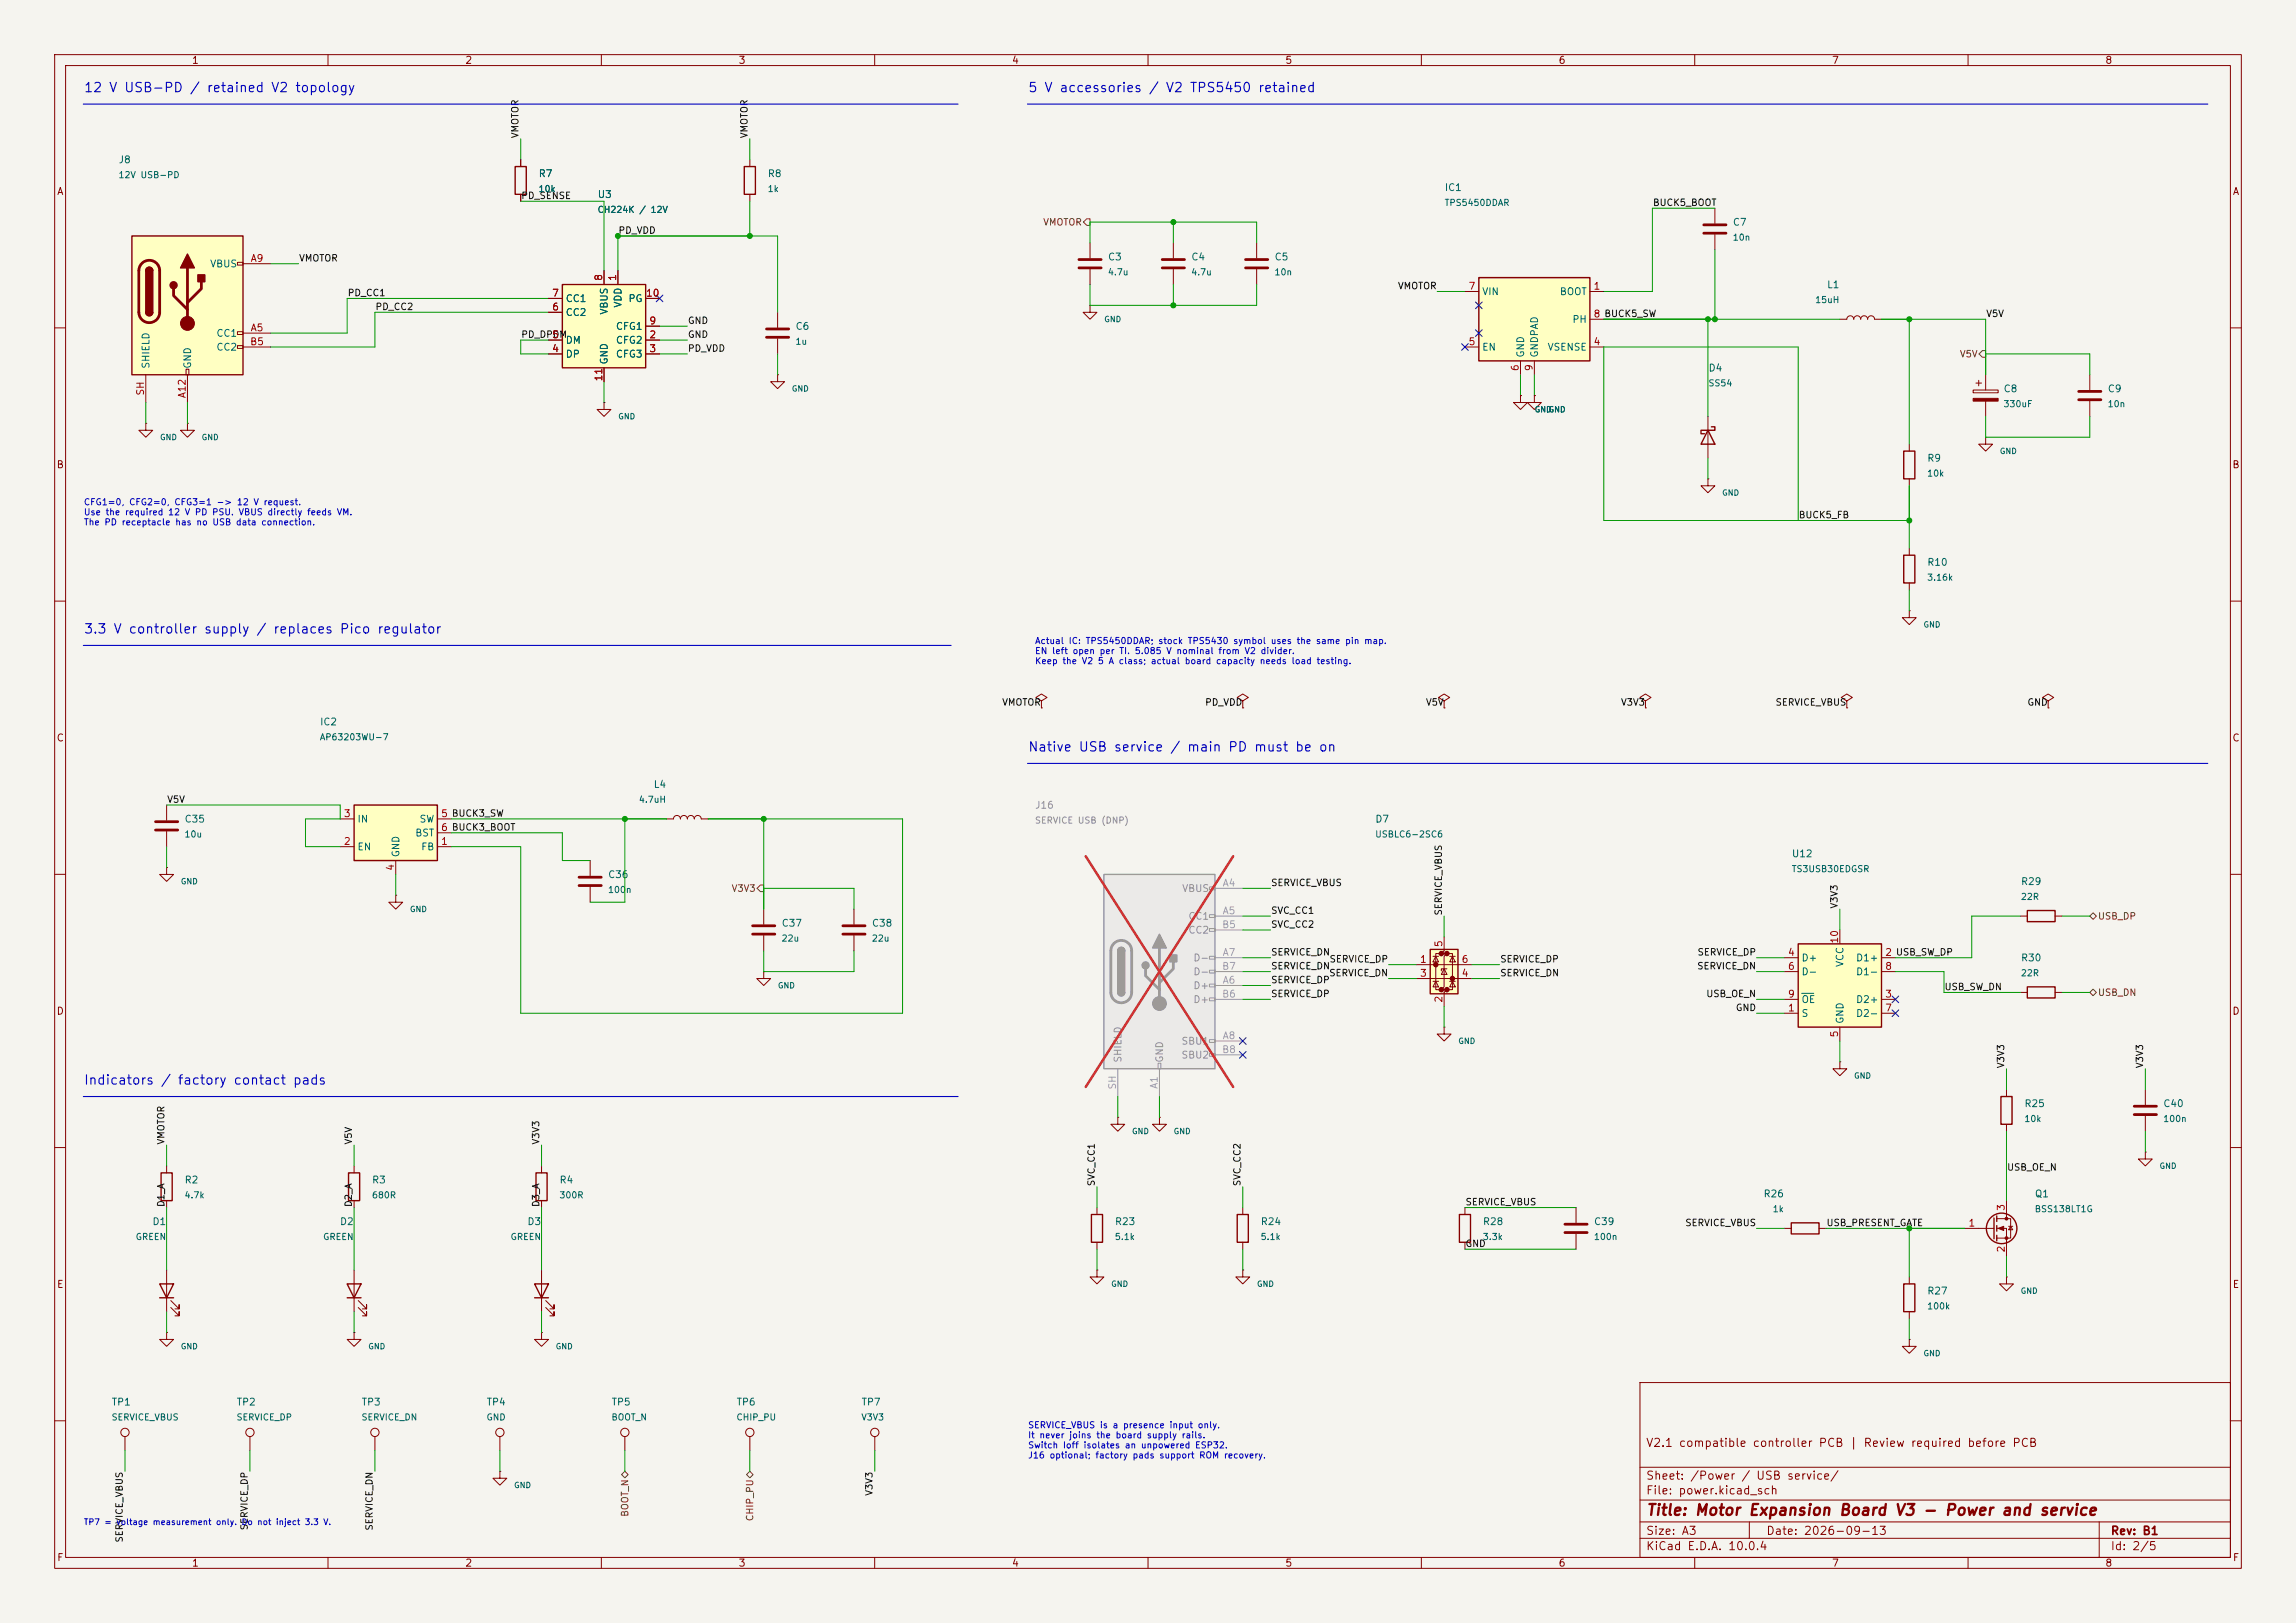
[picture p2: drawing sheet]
<svg xmlns="http://www.w3.org/2000/svg" width="420mm" height="297mm" viewBox="0 0 420 297" stroke-linecap="round" stroke-linejoin="round" font-family="sans-serif">
<defs><g id="words">
<text font-size="2" fill="#840000" x="301" y="277.8">Title: Motor Expansion Board V3 - Power and service</text>
<g font-size="1.7" fill="#0000c2">
<text x="15.2" y="17.3">12 V USB-PD / retained V2 topology</text>
<text x="188" y="17.3">5 V accessories / V2 TPS5450 retained</text>
<text x="15.2" y="116.4">3.3 V controller supply / replaces Pico regulator</text>
<text x="188" y="138">Native USB service / main PD must be on</text>
<text x="15.2" y="198.9">Indicators / factory contact pads</text>
</g>
<g font-size="1.5" fill="#840000">
<text x="301" y="265.1">V2.1 compatible controller PCB | Review required before PCB</text>
<text x="301" y="273.8">File: power.kicad_sch</text>
<text x="301" y="271.1">Sheet: /Power / USB service/</text>
<text x="301" y="281.2">Size: A3</text>
<text x="323" y="281.2">Date: 2026-09-13</text>
<text x="386" y="281.2">Rev: B1</text>
<text x="301" y="284">KiCad E.D.A. 10.0.4</text>
<text x="386" y="284">Id: 2/5</text>
</g>
<g font-size="1.3" fill="#840000">
<text x="35" y="12">1</text>
<text x="85" y="12">2</text>
<text x="135" y="12">3</text>
<text x="185" y="12">4</text>
<text x="235" y="12">5</text>
<text x="285" y="12">6</text>
<text x="335" y="12">7</text>
<text x="385" y="12">8</text>
<text x="10.3" y="36">A</text>
<text x="408.3" y="36">A</text>
<text x="10.3" y="86">B</text>
<text x="408.2" y="86">B</text>
<text x="10.3" y="136">C</text>
<text x="408.2" y="136">C</text>
<text x="10.3" y="186">D</text>
<text x="408.2" y="186">D</text>
<text x="10.3" y="236">E</text>
<text x="408.3" y="236">E</text>
<text x="10.3" y="286">F</text>
<text x="35" y="287">1</text>
<text x="85" y="287">2</text>
<text x="135" y="287">3</text>
<text x="185" y="287">4</text>
<text x="235" y="287">5</text>
<text x="285" y="287">6</text>
<text x="335" y="287">7</text>
<text x="385" y="287">8</text>
<text x="408.3" y="286">F</text>
</g>
<g font-size="1.3" fill="#006464">
<text x="21.6" y="30.2">J8</text>
<text x="98.4" y="32.7">R7</text>
<text x="140.3" y="32.7">R8</text>
<text x="264.2" y="35.3">IC1</text>
<text x="109.2" y="36.5">U3</text>
<text x="316.9" y="41.6">C7</text>
<text x="202.6" y="48">C3</text>
<text x="217.8" y="48">C4</text>
<text x="233.1" y="48">C5</text>
<text x="38.3" y="49.2">VBUS</text>
<text x="334.1" y="53">L1</text>
<text x="103.4" y="58.1">CC2</text>
<text x="103.4" y="55.6">CC1</text>
<text x="111.5" y="57.7" transform="rotate(-90 111.5 57.7)">VBUS</text>
<text x="114" y="56.4" transform="rotate(-90 114 56.4)">VDD</text>
<text x="114.9" y="55.6">PG</text>
<text x="271" y="54.3">VIN</text>
<text x="285.2" y="54.3">BOOT</text>
<text x="287.5" y="59.4">PH</text>
<text x="39.5" y="61.9">CC1</text>
<text x="39.5" y="64.5">CC2</text>
<text x="103.4" y="65.7">DP</text>
<text x="103.4" y="63.2">DM</text>
<text x="112.6" y="63.2">CFG2</text>
<text x="112.6" y="65.7">CFG3</text>
<text x="112.6" y="60.7">CFG1</text>
<text x="145.4" y="60.7">C6</text>
<text x="271" y="64.5">EN</text>
<text x="279.1" y="65.5" transform="rotate(-90 279.1 65.5)">GND</text>
<text x="281.6" y="65.5" transform="rotate(-90 281.6 65.5)">GNDPAD</text>
<text x="283" y="64.5">VSENSE</text>
<text x="27.6" y="67.6" transform="rotate(-90 27.6 67.6)">SHIELD</text>
<text x="35.3" y="67.6" transform="rotate(-90 35.3 67.6)">GND</text>
<text x="111.5" y="66.8" transform="rotate(-90 111.5 66.8)">GND</text>
<text x="312.4" y="68.3">D4</text>
<text x="366.4" y="72.1">C8</text>
<text x="385.5" y="72.1">C9</text>
<text x="352.4" y="84.8">R9</text>
<text x="352.4" y="103.8">R10</text>
<text x="58.4" y="133.1">IC2</text>
<text x="119.5" y="144.5">L4</text>
<text x="33.7" y="150.8">C35</text>
<text x="65.3" y="155.9">EN</text>
<text x="65.3" y="150.8">IN</text>
<text x="75.9" y="153.4">BST</text>
<text x="76.6" y="150.8">SW</text>
<text x="76.9" y="155.9">FB</text>
<text x="251.5" y="150.8">D7</text>
<text x="73.4" y="157" transform="rotate(-90 73.4 157)">GND</text>
<text x="111.1" y="161">C36</text>
<text x="327.7" y="157.2">U12</text>
<text x="369.6" y="162.3">R29</text>
<text x="142.9" y="169.9">C37</text>
<text x="159.4" y="169.9">C38</text>
<text x="329.4" y="176.2">D+</text>
<text x="329.4" y="178.8">D-</text>
<text x="337.5" y="177.1" transform="rotate(-90 337.5 177.1)">VCC</text>
<text x="339.4" y="176.2">D1+</text>
<text x="339.4" y="178.8">D1-</text>
<text x="369.6" y="176.2">R30</text>
<text x="329.4" y="183.9">OE</text>
<text x="339.4" y="183.9">D2+</text>
<text x="329.4" y="186.4">S</text>
<text x="337.5" y="187.5" transform="rotate(-90 337.5 187.5)">GND</text>
<text x="339.4" y="186.4">D2-</text>
<text x="370.2" y="202.9">R25</text>
<text x="395.6" y="202.9">C40</text>
<text x="33.7" y="216.9">R2</text>
<text x="68" y="216.9">R3</text>
<text x="102.2" y="216.9">R4</text>
<text x="322.5" y="219.4">R26</text>
<text x="372.1" y="219.4">Q1</text>
<text x="27.8" y="224.5">D1</text>
<text x="62.1" y="224.5">D2</text>
<text x="96.4" y="224.5">D3</text>
<text x="203.8" y="224.5">R23</text>
<text x="230.5" y="224.5">R24</text>
<text x="271.2" y="224.5">R28</text>
<text x="291.5" y="224.5">C39</text>
<text x="352.4" y="237.2">R27</text>
<text x="20.3" y="257.5">TP1</text>
<text x="43.2" y="257.5">TP2</text>
<text x="66" y="257.5">TP3</text>
<text x="88.9" y="257.5">TP4</text>
<text x="111.8" y="257.5">TP5</text>
<text x="134.6" y="257.5">TP6</text>
<text x="157.5" y="257.5">TP7</text>
</g>
<g font-size="1.3" fill="#a90000">
<text x="45.7" y="48.2">A9</text>
<text x="110.5" y="51.5" transform="rotate(-90 110.5 51.5)">8</text>
<text x="113" y="51.5" transform="rotate(-90 113 51.5)">1</text>
<text x="268.5" y="53.3">7</text>
<text x="291.4" y="53.3">1</text>
<text x="100.9" y="57.1">6</text>
<text x="100.9" y="54.6">7</text>
<text x="118.1" y="54.6">10</text>
<text x="118.7" y="59.7">9</text>
<text x="291.4" y="58.4">8 BUCK5_SW</text>
<text x="45.6" y="63.5">B5</text>
<text x="45.7" y="60.9">A5</text>
<text x="100.9" y="64.7">4</text>
<text x="100.9" y="62.2">5</text>
<text x="118.7" y="62.2">2</text>
<text x="118.7" y="64.7">3</text>
<text x="268.5" y="63.5">5</text>
<text x="291.4" y="63.5">4</text>
<text x="110.5" y="69.9" transform="rotate(-90 110.5 69.9)">11</text>
<text x="278.1" y="68" transform="rotate(-90 278.1 68)">6</text>
<text x="280.6" y="68" transform="rotate(-90 280.6 68)">9</text>
<text x="26.6" y="72.5" transform="rotate(-90 26.6 72.5)">SH</text>
<text x="34.3" y="73" transform="rotate(-90 34.3 73)">A12</text>
<text x="62.8" y="149.8">3</text>
<text x="80.6" y="149.8">5 BUCK3_SW</text>
<text x="62.8" y="154.9">2</text>
<text x="80.6" y="154.9">1</text>
<text x="80.6" y="152.4">6 BUCK3_BOOT</text>
<text x="72.4" y="159.5" transform="rotate(-90 72.4 159.5)">4</text>
<text x="264.1" y="173.4" transform="rotate(-90 264.1 173.4)">5</text>
<text x="336.5" y="172.8" transform="rotate(-90 336.5 172.8)">10</text>
<text x="259.6" y="176.5">1</text>
<text x="259.6" y="179">3</text>
<text x="267.3" y="179">4</text>
<text x="267.3" y="176.5">6</text>
<text x="327" y="175.2">4</text>
<text x="327" y="177.8">6</text>
<text x="344.7" y="175.2">2 USB_SW_DP</text>
<text x="344.7" y="177.8">8</text>
<text x="264.1" y="183.6" transform="rotate(-90 264.1 183.6)">2</text>
<text x="327" y="185.4">1</text>
<text x="327" y="182.9">9</text>
<text x="344.7" y="182.9">3</text>
<text x="344.7" y="185.4">7</text>
<text x="336.5" y="189.9" transform="rotate(-90 336.5 189.9)">5</text>
<text x="367" y="221.7" transform="rotate(-90 367 221.7)">3</text>
<text x="360" y="224.8">1</text>
<text x="367" y="229.3" transform="rotate(-90 367 229.3)">2</text>
</g>
<g font-size="1.3" fill="#939391">
<text x="189.2" y="148.3">J16</text>
<text x="216.1" y="163.5">VBUS</text>
<text x="217.3" y="168.6">CC1</text>
<text x="217.3" y="171.2">CC2</text>
<text x="218.2" y="176.2">D-</text>
<text x="218.2" y="178.8">D-</text>
<text x="218.2" y="181.3">D+</text>
<text x="218.2" y="183.9">D+</text>
<text x="216" y="191.5">SBU1</text>
<text x="205.4" y="194.6" transform="rotate(-90 205.4 194.6)">SHIELD</text>
<text x="213.1" y="194.6" transform="rotate(-90 213.1 194.6)">GND</text>
<text x="216" y="194">SBU2</text>
</g>
<g font-size="1.3" fill="#a5a4a2">
<text x="223.5" y="162.5">A4</text>
<text x="223.5" y="167.6">A5</text>
<text x="223.4" y="170.2">B5</text>
<text x="223.4" y="177.8">B7</text>
<text x="223.5" y="175.2">A7</text>
<text x="223.4" y="182.9">B6</text>
<text x="223.5" y="180.3">A6</text>
<text x="223.5" y="190.5">A8</text>
<text x="223.4" y="193">B8</text>
<text x="204.4" y="199.5" transform="rotate(-90 204.4 199.5)">SH</text>
<text x="212.1" y="199.4" transform="rotate(-90 212.1 199.4)">A1</text>
</g>
<g font-size="1.2" fill="#0f0f0f">
<text x="95.1" y="25.4" transform="rotate(-90 95.1 25.4)">VMOTOR</text>
<text x="137" y="25.4" transform="rotate(-90 137 25.4)">VMOTOR</text>
<text x="95.2" y="36.7">PD_SENSE</text>
<text x="302.3" y="38">BUCK5_BOOT</text>
<text x="113" y="43.1">PD_VDD</text>
<text x="54.6" y="48.1">VMOTOR</text>
<text x="255.6" y="53.2">VMOTOR</text>
<text x="63.5" y="54.5">PD_CC1</text>
<text x="68.6" y="57">PD_CC2</text>
<text x="125.7" y="59.6">GND</text>
<text x="363.2" y="58.3">V5V</text>
<text x="95.2" y="62.1">PD_DPDM</text>
<text x="125.7" y="62.1">GND</text>
<text x="125.7" y="64.7">PD_VDD</text>
<text x="328.9" y="95.1">BUCK5_FB</text>
<text x="183.2" y="129.4">VMOTOR</text>
<text x="220.3" y="129.4">PD_VDD</text>
<text x="260.7" y="129.4">V5V</text>
<text x="296.4" y="129.4">V3V3</text>
<text x="324.7" y="129.4">SERVICE_VBUS</text>
<text x="370.8" y="129.4">GND</text>
<text x="30.5" y="147.2">V5V</text>
<text x="232.4" y="162.4">SERVICE_VBUS</text>
<text x="232.4" y="167.5">SVC_CC1</text>
<text x="264" y="167.6" transform="rotate(-90 264 167.6)">SERVICE_VBUS</text>
<text x="336.4" y="166.4" transform="rotate(-90 336.4 166.4)">V3V3</text>
<text x="232.4" y="170.1">SVC_CC2</text>
<text x="232.4" y="177.7">SERVICE_DN</text>
<text x="232.4" y="175.1">SERVICE_DN</text>
<text x="243" y="179">SERVICE_DN</text>
<text x="243.1" y="176.4">SERVICE_DP</text>
<text x="274.3" y="179">SERVICE_DN</text>
<text x="274.3" y="176.4">SERVICE_DP</text>
<text x="310.4" y="177.7">SERVICE_DN</text>
<text x="310.4" y="175.1">SERVICE_DP</text>
<text x="232.4" y="182.8">SERVICE_DP</text>
<text x="232.4" y="180.2">SERVICE_DP</text>
<text x="312" y="182.8">USB_OE_N</text>
<text x="317.4" y="185.3">GND</text>
<text x="355.6" y="181.5">USB_SW_DN</text>
<text x="366.9" y="195.6" transform="rotate(-90 366.9 195.6)">V3V3</text>
<text x="392.3" y="195.6" transform="rotate(-90 392.3 195.6)">V3V3</text>
<text x="30.4" y="209.5" transform="rotate(-90 30.4 209.5)">VMOTOR</text>
<text x="64.7" y="209.5" transform="rotate(-90 64.7 209.5)">V5V</text>
<text x="98.9" y="209.5" transform="rotate(-90 98.9 209.5)">V3V3</text>
<text x="367" y="214.5">USB_OE_N</text>
<text x="30.4" y="221" transform="rotate(-90 30.4 221)">D1_A</text>
<text x="64.7" y="221" transform="rotate(-90 64.7 221)">D2_A</text>
<text x="98.9" y="221" transform="rotate(-90 98.9 221)">D3_A</text>
<text x="200.5" y="217.2" transform="rotate(-90 200.5 217.2)">SVC_CC1</text>
<text x="227.2" y="217.2" transform="rotate(-90 227.2 217.2)">SVC_CC2</text>
<text x="268" y="220.9">SERVICE_VBUS</text>
<text x="308.2" y="224.7">SERVICE_VBUS</text>
<text x="334" y="224.7">USB_PRESENT_GATE</text>
<text x="268" y="228.5">GND</text>
<text x="159.9" y="273.8" transform="rotate(-90 159.9 273.8)">V3V3</text>
<text x="45.6" y="280.1" transform="rotate(-90 45.6 280.1)">SERVICE_DP</text>
<text x="68.5" y="280.2" transform="rotate(-90 68.5 280.2)">SERVICE_DN</text>
<text x="22.7" y="282.4" transform="rotate(-90 22.7 282.4)">SERVICE_VBUS</text>
</g>
<g font-size="1.2" fill="#725600">
<text x="190.7" y="41.6">VMOTOR</text>
<text x="358.4" y="65.7">V5V</text>
<text x="133.7" y="163.5">V3V3</text>
<text x="383.7" y="168.6">USB_DP</text>
<text x="383.7" y="182.5">USB_DN</text>
<text x="115.2" y="277.7" transform="rotate(-90 115.2 277.7)">BOOT_N</text>
<text x="138.1" y="278.5" transform="rotate(-90 138.1 278.5)">CHIP_PU</text>
</g>
<g font-size="1.1" fill="#006464">
<text x="21.6" y="32.9">12V USB-PD</text>
<text x="98.4" y="35.4">10k</text>
<text x="140.3" y="35.4">1k</text>
<text x="109.2" y="39.2">CH224K / 12V</text>
<text x="264.1" y="38">TPS5450DDAR</text>
<text x="316.9" y="44.3">10n</text>
<text x="202.6" y="50.7">4.7u</text>
<text x="217.8" y="50.7">4.7u</text>
<text x="233" y="50.7">10n</text>
<text x="331.9" y="55.7">15uH</text>
<text x="145.4" y="63.4">1u</text>
<text x="312.4" y="71">SS54</text>
<text x="366.4" y="74.8">330uF</text>
<text x="385.4" y="74.8">10n</text>
<text x="352.4" y="87.5">10k</text>
<text x="352.4" y="106.5">3.16k</text>
<text x="58.4" y="135.7">AP63203WU-7</text>
<text x="116.8" y="147.2">4.7uH</text>
<text x="33.6" y="153.5">10u</text>
<text x="251.4" y="153.5">USBLC6-2SC6</text>
<text x="327.6" y="159.9">TS3USB30EDGSR</text>
<text x="111.1" y="163.7">100n</text>
<text x="369.6" y="165">22R</text>
<text x="142.9" y="172.6">22u</text>
<text x="159.4" y="172.6">22u</text>
<text x="369.6" y="178.9">22R</text>
<text x="370.2" y="205.6">10k</text>
<text x="395.6" y="205.6">100n</text>
<text x="33.6" y="219.6">4.7k</text>
<text x="67.9" y="219.6">680R</text>
<text x="102.2" y="219.6">300R</text>
<text x="24.7" y="227.2">GREEN</text>
<text x="59" y="227.2">GREEN</text>
<text x="93.3" y="227.2">GREEN</text>
<text x="203.8" y="227.2">5.1k</text>
<text x="230.5" y="227.2">5.1k</text>
<text x="271.1" y="227.2">3.3k</text>
<text x="291.5" y="227.2">100n</text>
<text x="324.2" y="222.1">1k</text>
<text x="372.1" y="222.1">BSS138LT1G</text>
<text x="352.4" y="239.9">100k</text>
<text x="20.3" y="260.2">SERVICE_VBUS</text>
<text x="43.2" y="260.2">SERVICE_DP</text>
<text x="66" y="260.2">SERVICE_DN</text>
<text x="88.9" y="260.2">GND</text>
<text x="111.7" y="260.2">BOOT_N</text>
<text x="134.6" y="260.2">CHIP_PU</text>
<text x="157.5" y="260.2">V3V3</text>
</g>
<g font-size="1.1" fill="#0000c2">
<text x="15.2" y="92.7">CFG1=0, CFG2=0, CFG3=1 -&gt; 12 V request.</text>
<text x="15.2" y="94.6">Use the required 12 V PD PSU. VBUS directly feeds VM.</text>
<text x="15.2" y="96.4">The PD receptacle has no USB data connection.</text>
<text x="189.2" y="118.1">Actual IC: TPS5450DDAR; stock TPS5430 symbol uses the same pin map.</text>
<text x="189.2" y="120">EN left open per TI. 5.085 V nominal from V2 divider.</text>
<text x="189.2" y="121.8">Keep the V2 5 A class; actual board capacity needs load testing.</text>
<text x="188" y="261.6">SERVICE_VBUS is a presence input only.</text>
<text x="188" y="263.5">It never joins the board supply rails.</text>
<text x="188" y="265.3">Switch Ioff isolates an unpowered ESP32.</text>
<text x="188" y="267.2">J16 optional; factory pads support ROM recovery.</text>
<text x="15.2" y="279.3">TP7 = voltage measurement only. Do not inject 3.3 V.</text>
</g>
<text font-size="1.1" fill="#939391" x="189.2" y="151">SERVICE USB (DNP)</text>
<g font-size="1" fill="#006464">
<text x="201.9" y="59.2">GND</text>
<text x="144.7" y="71.9">GND</text>
<text x="113" y="77">GND</text>
<text x="280.6" y="75.7">GND</text>
<text x="283.2" y="75.7">GND</text>
<text x="29.2" y="80.8">GND</text>
<text x="36.8" y="80.8">GND</text>
<text x="365.7" y="83.3">GND</text>
<text x="314.9" y="90.9">GND</text>
<text x="351.8" y="115.1">GND</text>
<text x="33" y="162.1">GND</text>
<text x="74.9" y="167.1">GND</text>
<text x="142.2" y="181.1">GND</text>
<text x="266.7" y="191.3">GND</text>
<text x="339.1" y="197.6">GND</text>
<text x="207" y="207.8">GND</text>
<text x="214.6" y="207.8">GND</text>
<text x="394.9" y="214.1">GND</text>
<text x="203.2" y="235.7">GND</text>
<text x="229.8" y="235.7">GND</text>
<text x="369.5" y="237">GND</text>
<text x="33" y="247.2">GND</text>
<text x="67.3" y="247.2">GND</text>
<text x="101.6" y="247.2">GND</text>
<text x="351.8" y="248.4">GND</text>
<text x="93.9" y="272.6">GND</text>
</g>
</g></defs>
<path d="M0 0h420v297h-420z" fill="#f5f4ef" stroke="#f5f4ef" stroke-width=".18"/>
<g fill="none" stroke="#840000" stroke-width=".18">
<path d="M10 10h400v277h-400zM12 12h396v273h-396zM60 10v2M110 10v2M160 10v2M210 10v2M260 10v2M310 10v2M360 10v2M10 60h2M408 60h2M10 110h2"/>
<path d="M408 110h2M10 160h2M408 160h2M10 210h2M64.8 213.4v1.2M64.8 219.7v1.3M204.5 204.5v1.2h1.2l-1.2 1.3-1.3-1.3h1.3M204.5 204.5h.1M408 210h2M64.8 243.8v1.3h1.2l-1.2 1.3-1.3-1.3h1.3M64.8 243.8h.1M300 253h108v32h-108z"/>
<path d="M10 260h2M22.9 262.9v2.5M300 278.5h108M300 274.5h108M300 268.5h108M320 278.5v3M384 278.5v6.5M408 260h2M60 285v2M110 285v2M160 285v2M210 285v2"/>
<path d="M260 285v2M300 281.5h108M310 285v2M360 285v2"/>
<circle cx="22.9" cy="262.1" r=".76"/>
</g>
<path d="M63.8 214.6h2v5.1h-2z" fill="none" stroke="#840000" stroke-width=".25"/>
<path d="M102.9 52.1h15.2v15.2h-15.2z" fill="#ffffc2"/>
<path d="M94.2 30.5h2.1v5.1h-2.1zM102.9 52.1h15.2v15.2h-15.2z" fill="none" stroke="#840000" stroke-width=".25"/>
<g fill="none" stroke="#840000" stroke-width=".18">
<path d="M95.2 29.2v1.3M95.2 35.6v1.2M100.3 57.2h2.6M100.3 54.6h2.6M110.5 49.5v2.6M113 49.5v2.6M118.1 54.6h2.5M118.1 59.7h2.5M100.3 62.2h2.6M100.3 64.8h2.6M110.5 67.3v2.6M118.1 62.2h2.5"/>
<path d="M118.1 64.8h2.5M142.2 68.6v1.3h1.3l-1.3 1.2-1.2-1.2h1.2M142.2 68.6h.1"/>
</g>
<path d="M201.9 160h20.3v35.6h-20.3z" fill="#ebeae8"/>
<g fill="none" stroke="#9c9b98" stroke-width=".18">
<path d="M221.2 162.3h1v.5h-1zM221.2 167.4h1v.5h-1zM221.2 169.9h1v.5h-1zM221.2 175h1v.5h-1zM221.2 177.5h1v.6h-1zM222.2 162.6h5.1M222.2 167.6h5.1M222.2 175.3h5.1M222.2 170.2h5.1M222.2 177.8h5.1M204.5 195.6v5.1M211.8 194.6h.5v1h-.5z"/>
<path d="M212.1 195.6v5.1M221.2 180.1h1v.5h-1zM221.2 182.6h1v.5h-1zM221.2 190.2h1v.6h-1zM221.2 192.8h1v.5h-1zM222.2 180.3h5.1M222.2 190.5h5.1M222.2 182.9h5.1M222.2 193h5.1"/>
</g>
<path d="M201.9 160h20.3v35.6h-20.3zM204.5 174a.64 .64 0 0 1 .6-.6 .64 .64 0 0 1 .6 .6M204.5 181.6a.64 .64 0 0 0 .6 .6 .64 .64 0 0 0 .6-.6" fill="none" stroke="#9c9b98" stroke-width=".25"/>
<path d="M203.8 172.7a1.9 1.9 0 0 1 2-.5 1.9 1.9 0 0 1 1.2 1.8v7.6a1.91 1.91 0 0 1-1.9 1.9 1.91 1.91 0 0 1-1.9-1.9v-7.8l.2-.6zM209.5 177.3v1.3l2.6 2.5M212.1 173.5v10.1M214.6 176v1.3l-2.5 2.5" fill="none" stroke="#9c9b98" stroke-width=".51"/>
<g fill="#9c9b98" stroke="#9c9b98" stroke-width=".25">
<path d="M204.5 174h1.2v7.6h-1.2z"/>
<path d="M204.7 173.5a.64 .64 0 0 1 .6-.1 .64 .64 0 0 1 .4 .6h-1.2z"/>
<path d="M204.5 181.6h1.2a.64 .64 0 0 1-.6 .6 .64 .64 0 0 1-.6-.6z"/>
<path d="M212.1 170.9l1.3 2.6h-2.6z"/>
<path d="M214 174.8h1.3v1.2h-1.3z"/>
<circle cx="209.5" cy="176.7" r=".63"/>
</g>
<circle cx="212.1" cy="183.6" r="1.27" fill="#9c9b98" stroke="#9c9b98" stroke-width=".18"/>
<path d="M198.6 156.7l27 42.2M225.6 156.7l-27 42.2" fill="none" stroke="#e12e31" stroke-width=".46"/>
<path d="M197.4 47.5h4M197.4 49h4M212.6 47.5h4.1M212.6 49h4.1M28.4 150.4h4.1M28.4 151.9h4.1" fill="none" stroke="#840000" stroke-width=".51"/>
<g fill="none" stroke="#840000" stroke-width=".18">
<path d="M137.2 29.2v1.3M137.2 35.6v1.2M199.4 55.9v1.3h1.3l-1.3 1.2-1.3-1.2h1.3M199.4 55.9h.1M199.4 44.5v2.7M199.4 49.3v2.8M214.6 44.5v2.7M214.6 49.3v2.8M336.5 58.4h1.3a.64 .64 0 0 1 .7-.6 .64 .64 0 0 1 .6 .6 .64 .64 0 0 1 .6-.6 .64 .64 0 0 1 .7 .6 .64 .64 0 0 1 .6-.6 .64 .64 0 0 1 .6 .6 .64 .64 0 0 1 .7-.6 .64 .64 0 0 1 .6 .6h1.3M26.7 77.5v1.2h1.2l-1.2 1.3-1.3-1.3h1.3M26.7 77.5h.1M34.3 77.5v1.2h1.3l-1.3 1.3-1.3-1.3h1.3"/>
<path d="M34.3 77.5h.1M278.1 72.4v1.3h1.3l-1.3 1.2-1.2-1.2h1.2M278.1 72.4h.1M312.4 76.2v7.6M360.9 71.4h4.6v.5h-4.6zM361.4 70.1h1.1M361.9 69.6v1M363.2 68.6v2.8M363.2 73.4v2.8M312.4 87.6v1.3h1.3l-1.3 1.3-1.3-1.3h1.3M312.4 87.6h.1M363.2 80v1.3h1.3l-1.3 1.3-1.3-1.3h1.3"/>
<path d="M363.2 80h.1M227.3 128.3l1-.7-1-.6-1 .6 1 .7v1.2M227.3 129.5h.1M301 128.3l1-.7-1-.6-1 .6 1 .7v1.2M301 129.5h.1M337.8 128.3l1-.7-1-.6-1 .6 1 .7v1.2M337.8 129.5h.1M30.5 158.8v1.2h1.2l-1.2 1.3-1.3-1.3h1.3M30.5 158.8h.1M30.5 147.3v2.8M30.5 152.1v2.8M72.4 163.8v1.3h1.3l-1.3 1.3-1.3-1.3h1.3"/>
<path d="M72.4 163.8h.1M200.7 232.4v1.3h1.2l-1.2 1.2-1.3-1.2h1.3M200.7 232.4h.1M200.7 221v1.2M200.7 227.3v1.3M227.3 232.4v1.3h1.3l-1.3 1.2-1.2-1.2h1.2M227.3 232.4h.1M227.3 221v1.2M227.3 227.3v1.3M45.7 262.9v2.5M68.6 262.9v2.5M91.4 269.2v1.3h1.3l-1.3 1.3-1.2-1.3h1.2"/>
<path d="M91.4 269.2h.1"/>
<circle cx="45.7" cy="262.1" r=".76"/>
<circle cx="68.6" cy="262.1" r=".76"/>
</g>
<path d="M136.1 30.5h2.1v5.1h-2.1zM312.4 78.7l1.3 2.6h-2.6zM313.1 78.1h.6v.6h-2.6v.7h.7M199.6 222.2h2.1v5.1h-2.1zM226.3 222.2h2v5.1h-2z" fill="none" stroke="#840000" stroke-width=".25"/>
<path d="M360.9 72.9h4.6v.5h-4.6z" fill="#840000" stroke="#840000" stroke-width=".18"/>
<path d="M24.1 43.2h20.3v25.4h-20.3z" fill="#ffffc2"/>
<g fill="none" stroke="#840000" stroke-width=".18">
<path d="M43.4 48h1v.5h-1zM44.4 48.3h5.1M142.2 57.2v2.7M229.9 44.5v2.7M229.9 49.3v2.8M26.7 68.6v5.1M34 67.6h.5v1h-.5zM34.3 68.6v5.1M43.4 60.7h1v.5h-1zM43.4 63.2h1v.6h-1zM44.4 61h5.1M44.4 63.5h5.1"/>
<path d="M142.2 62v2.8M280.7 72.4v1.3h1.2l-1.2 1.2-1.3-1.2h1.3M280.7 72.4h.1M156.2 166.4v2.8M156.2 171.2v2.8M91.4 262.9v2.5"/>
<circle cx="91.4" cy="262.1" r=".76"/>
</g>
<path d="M24.1 43.2h20.3v25.4h-20.3zM26.7 49.5a.64 .64 0 0 1 .6-.6 .64 .64 0 0 1 .6 .6M26.7 57.2a.64 .64 0 0 0 .6 .6 .64 .64 0 0 0 .6-.6" fill="none" stroke="#840000" stroke-width=".25"/>
<path d="M26 48.2a1.9 1.9 0 0 1 2-.4 1.9 1.9 0 0 1 1.2 1.7v7.7a1.91 1.91 0 0 1-1.9 1.8 1.91 1.91 0 0 1-1.9-1.8v-7.8l.2-.7zM31.7 52.8v1.3l2.6 2.5M34.3 49v10.2M36.8 51.6v1.2l-2.5 2.6M227.8 47.5h4.1M227.8 49h4.1M140.2 60.2h4.1M140.2 61.7h4.1M154.2 169.4h4M154.2 170.9h4" fill="none" stroke="#840000" stroke-width=".51"/>
<g fill="#840000" stroke="#840000" stroke-width=".25">
<path d="M26.7 49.5h1.2v7.7h-1.2z"/>
<path d="M26.9 49.1a.64 .64 0 0 1 .6-.2 .64 .64 0 0 1 .4 .6h-1.2z"/>
<path d="M26.7 57.2h1.2a.64 .64 0 0 1-.6 .6 .64 .64 0 0 1-.6-.6z"/>
<path d="M34.3 46.5l1.3 2.5h-2.6z"/>
<path d="M36.2 50.3h1.3v1.3h-1.3z"/>
<circle cx="31.7" cy="52.2" r=".63"/>
</g>
<circle cx="34.3" cy="59.2" r="1.27" fill="#840000" stroke="#840000" stroke-width=".18"/>
<path d="M270.5 50.8h20.3v15.2h-20.3z" fill="#ffffc2"/>
<path d="M270.5 50.8h20.3v15.2h-20.3zM348.2 101.6h2.1v5.1h-2.1zM267 222.2h2v5.1h-2zM327.7 223.8h5v2h-5z" fill="none" stroke="#840000" stroke-width=".25"/>
<g fill="none" stroke="#840000" stroke-width=".18">
<path d="M313.7 38.1v2.8M268 53.3h2.5M290.8 53.3h2.6M290.8 58.4h2.6M313.7 42.9v2.8M268 63.5h2.5M278.1 66v2.6M280.7 66v2.6M290.8 63.5h2.6M382.3 68.6v2.8M382.3 73.4v2.8M349.2 111.8v1.2h1.3l-1.3 1.3-1.2-1.3h1.2"/>
<path d="M349.2 111.8h.1M349.2 100.3v1.3M349.2 106.7v1.3M264.2 128.3l1-.7-1-.6-1.1 .6 1.1 .7v1.2M264.2 129.5h.1M374.6 128.3l1.1-.7-1.1-.6-1 .6 1 .7v1.2M374.6 129.5h.1M107.9 157.5v2.8M121.9 149.9h1.3a.64 .64 0 0 1 .6-.7 .64 .64 0 0 1 .7 .7 .64 .64 0 0 1 .6-.7 .64 .64 0 0 1 .6 .7 .64 .64 0 0 1 .7-.7 .64 .64 0 0 1 .6 .7 .64 .64 0 0 1 .6-.7 .64 .64 0 0 1 .7 .7h1.2M107.9 162.3v2.8M139.7 177.8v1.3h1.3l-1.3 1.2-1.3-1.2h1.3M139.7 177.8h.1"/>
<path d="M139.7 166.4v2.8M139.7 171.2v2.8M268 221v1.2M268 227.3v1.3M288.3 221v2.8M288.3 225.8v2.8M326.4 224.8h1.3M332.7 224.8h1.3"/>
</g>
<path d="M311.7 41.1h4M311.7 42.7h4M380.2 71.6h4.1M380.2 73.2h4.1M105.9 160.5h4.1M105.9 162.1h4.1M137.7 169.4h4M137.7 170.9h4M286.3 224h4M286.3 225.6h4" fill="none" stroke="#840000" stroke-width=".51"/>
<path d="M261.6 173.7h5.1v8.2h-5.1z" fill="#ffffc2"/>
<g fill="#840000" stroke="#840000" stroke-width=".51">
<circle cx="262.6" cy="176.5" r=".25"/>
<circle cx="263.7" cy="174.5" r=".25"/>
<circle cx="263.7" cy="181.1" r=".25"/>
<circle cx="264.7" cy="174.5" r=".25"/>
<circle cx="264.7" cy="181.1" r=".25"/>
<circle cx="265.7" cy="179.1" r=".25"/>
</g>
<g fill="none" stroke="#840000" stroke-width=".18">
<path d="M259.1 176.5h10.1M259.1 179.1h10.1M262.1 179.6h1M262.1 175h1M262.6 175l.5 1h-1zM262.6 179.6l.5 1h-1zM263.7 174.5h-1.1v6.6h1.1M264.2 171.5v2.5l-.5 .5h1l-.5 .5v5.6l-.5 .5h1l-.5 .5v2.6M264.2 177.3l.5 1h-1zM264.7 177.3h-1v.4M264.7 174.5h1v6.6h-1M265.2 179.6h1"/>
<path d="M265.2 175h1M265.7 175l.5 1h-1zM265.7 179.6l.5 1h-1zM264.2 188v1.2h1.2l-1.2 1.3-1.3-1.3h1.3M264.2 188h.1"/>
</g>
<path d="M261.6 173.7h5.1v8.2h-5.1z" fill="none" stroke="#840000" stroke-width=".25"/>
<path d="M64.8 147.3h15.2v10.2h-15.2z" fill="#ffffc2"/>
<path d="M64.8 147.3h15.2v10.2h-15.2z" fill="none" stroke="#840000" stroke-width=".25"/>
<path d="M62.2 154.9h2.6M62.2 149.9h2.6M72.4 157.5v2.5M80 154.9h2.5M80 149.9h2.5M80 152.4h2.5" fill="none" stroke="#840000" stroke-width=".18"/>
<path d="M328.9 172.7h15.3v15.3h-15.3z" fill="#ffffc2"/>
<g fill="none" stroke="#840000" stroke-width=".25">
<path d="M348.2 82.6h2.1v5h-2.1zM328.9 172.7h15.3v15.3h-15.3zM370.8 166.6h5.1v2.1h-5.1zM370.8 180.6h5.1v2h-5.1zM29.5 214.6h2v5.1h-2zM98 214.6h2.1v5.1h-2.1zM366 200.7h2v5h-2zM29.2 234.9h2.5l-1.2 2.6zM29.2 237.5h2.5M63.5 234.9h2.5l-1.2 2.6zM63.5 237.5h2.5M97.8 234.9h2.5l-1.2 2.6z"/>
<path d="M97.8 237.5h2.5M348.2 234.9h2.1v5.1h-2.1zM364.7 222.9v3.8M365.3 222.5v1M365.3 224.3v1M365.3 226.1v1"/>
<circle cx="366.1" cy="224.8" r="2.79"/>
</g>
<g fill="none" stroke="#840000" stroke-width=".18">
<path d="M95.2 29.2v1.3M95.2 35.6v1.2M100.3 57.2h2.6M100.3 54.6h2.6M110.5 49.5v2.6M113 49.5v2.6M118.1 54.6h2.5M118.1 59.7h2.5M100.3 62.2h2.6M100.3 64.8h2.6M110.5 73.7v1.2h1.3l-1.3 1.3-1.3-1.3h1.3M110.5 73.7h.1"/>
<path d="M110.5 67.3v2.6M118.1 62.2h2.5M118.1 64.8h2.5M278.1 72.4h.1M280.7 72.4h.1M349.2 81.3v1.3M349.2 87.6v1.3M190.5 128.3l1-.7-1-.6-1 .6 1 .7v1.2M190.5 129.5h.1M326.4 175.3h2.5M326.4 177.8h2.5M336.5 170.2v2.5"/>
<path d="M344.2 175.3h2.5M344.2 177.8h2.5M369.6 167.6h1.2M375.9 167.6h1.3M326.4 185.4h2.5M326.4 182.9h2.5M336.5 194.3v1.3h1.3l-1.3 1.3-1.2-1.3h1.2M336.5 194.3h.1M336.5 188v2.5M344.2 185.4h2.5M344.2 182.9h2.5M367 199.4v1.3"/>
<path d="M369.6 181.6h1.2M375.9 181.6h1.3M392.4 199.4v2.8M30.5 213.4v1.2M30.5 219.7v1.3M99.1 213.4v1.2M99.1 219.7v1.3M212.1 204.5v1.2h1.3l-1.3 1.3-1.3-1.3h1.3M212.1 204.5h.1M367 205.7v1.3M367 219.7v3.3M392.4 210.8v1.3h1.3l-1.3 1.3-1.2-1.3h1.2"/>
<path d="M392.4 210.8h.1M392.4 204.2v2.8M30.5 232.4v7.6M31.2 239.3l1.6 1.5v-.8v.8h-.8M31.2 238l1.6 1.5v-.7v.7h-.8M64.8 232.4v7.6M65.5 239.3l1.6 1.5v-.8v.8h-.8M65.5 238l1.6 1.5v-.7v.7h-.8M99.1 232.4v7.6M99.8 239.3l1.5 1.5v-.8v.8h-.7M99.8 238l1.5 1.5v-.7v.7h-.7M349.2 233.7v1.2"/>
<path d="M359.4 224.8h5.3M365.3 223h2.5v3.6h-2.5M365.3 224.8h1.7v5.1M367 233.7v1.2h1.3l-1.3 1.3-1.2-1.3h1.2M367 233.7h.1M367.4 224.4h.8M367.8 224.4l.4 .6h-.8zM30.5 243.8v1.3h1.2l-1.2 1.3-1.3-1.3h1.3M30.5 243.8h.1M99.1 243.8v1.3h1.2l-1.2 1.3-1.3-1.3h1.3M99.1 243.8h.1M349.2 245.1v1.3h1.3l-1.3 1.2-1.2-1.2h1.2"/>
<path d="M349.2 245.1h.1M349.2 240v1.3M114.3 262.9v2.5M137.2 262.9v2.5M160 262.9v2.5"/>
<circle cx="114.3" cy="262.1" r=".76"/>
<circle cx="137.2" cy="262.1" r=".76"/>
<circle cx="160" cy="262.1" r=".76"/>
</g>
<path d="M329.6 181.8h2.2" fill="none" stroke="#006464" stroke-width=".18"/>
<g fill="#840000" stroke="#840000" stroke-width=".18">
<path d="M365.5 224.8l1-.4v.8z"/>
<circle cx="367" cy="223" r=".25"/>
<circle cx="367" cy="226.6" r=".25"/>
</g>
<path d="M390.4 202.4h4.1M390.4 204h4.1" fill="none" stroke="#840000" stroke-width=".51"/>
<path d="M198.2 40.6l.6-.6h.6v1.2h-.6zM362.6 64.2h.6v1.2h-.6l-.6-.6zM139.1 162h.6v1.2h-.6l-.6-.6zM382.3 167.6l.6-.6 .6 .6-.6 .6zM382.3 181.6l.6-.6 .6 .6-.6 .6zM113.7 269.8l.6-.6 .6 .6-.6 .6zM136.6 269.8l.6-.6 .6 .6-.6 .6z" fill="none" stroke="#725600" stroke-width=".18"/>
<path d="M15.2 19.1h160.1M188 19.1h215.9M15.2 118.1h158.8M188 139.7h215.9M15.2 200.7h160.1" fill="none" stroke="#0000c2" stroke-width=".2"/>
<g fill="none" stroke="#009600" stroke-width=".18">
<path d="M95.2 25.4v3.8M95.2 36.8h15.3v12.7M137.2 25.4v3.8M137.2 36.8v6.4M313.7 38.1h-11.4v15.2h-8.9M49.5 48.3h5.1M100.3 54.6h-36.8v6.4h-14M100.3 57.2h-31.7v6.3h-19.1M113 49.5v-6.3h29.2v14M120.6 59.7h5.1M199.4 52.1v3.8h30.5v-3.8M199.4 44.5v-3.9h30.5v3.9"/>
<path d="M214.6 40.6v3.9M214.6 52.1v3.8M262.9 53.3h5.1M293.4 58.4h43.1M312.4 58.4v17.8M313.7 45.7v12.7M344.2 58.4h19v10.2M349.2 58.4v22.9M26.7 73.7v3.8M34.3 73.7v3.8M100.3 62.2h-5.1v2.6h5.1M110.5 69.9v3.8"/>
<path d="M120.6 62.2h5.1M120.6 64.8h5.1M142.2 64.8v3.8M278.1 68.6v3.8M280.7 68.6v3.8M363.2 76.2v3.8h19.1v-3.8M363.2 64.8h19.1v3.8M312.4 83.8v3.8M328.9 95.3v-31.8h-35.5v31.8h55.8M349.2 88.9v11.4M349.2 108v3.8M30.5 147.3h31.7v2.6h-6.3v5h6.3"/>
<path d="M30.5 154.9v3.9M82.5 149.9h39.4M82.5 152.4h20.4v5.1h5M114.3 149.9v15.2h-6.4M129.5 149.9h35.6v35.5h-69.9v-30.5h-12.7M139.7 149.9v16.5M72.4 160v3.8M139.7 162.6h16.5v3.8M139.7 174v3.8h16.5v-3.8M227.3 162.6h5.1M227.3 177.8h5.1M227.3 167.6h5.1"/>
<path d="M227.3 170.2h5.1M227.3 175.3h5.1M254 179.1h5.1M254 176.5h5.1M264.2 167.6v3.9M269.2 179.1h5.1M269.2 176.5h5.1M321.3 177.8h5.1M321.3 175.3h5.1M336.5 166.4v3.8M346.7 177.8h8.9v3.8h14M369.6 167.6h-8.9v7.7h-14"/>
<path d="M377.2 167.6h5.1M227.3 180.3h5.1M227.3 182.9h5.1M264.2 184.2v3.8M321.3 182.9h5.1M321.3 185.4h5.1M336.5 190.5v3.8M367 195.6v3.8M377.2 181.6h5.1M392.4 195.6v3.8M30.5 209.6v3.8M64.8 209.6v3.8"/>
<path d="M99.1 209.6v3.8M200.7 217.2v3.8M204.5 200.7v3.8M212.1 200.7v3.8M227.3 217.2v3.8M367 207v12.7M392.4 207v3.8M30.5 221v11.4M64.8 221v11.4M99.1 221v11.4M200.7 228.6v3.8M227.3 228.6v3.8"/>
<path d="M268 221h20.3M268 228.6h20.3M321.3 224.8h5.1M334 224.8h25.4M349.2 224.8v8.9M367 229.9v3.8M30.5 240v3.8M64.8 240v3.8M99.1 240v3.8M349.2 241.3v3.8M22.9 265.4v3.8M45.7 265.4v3.8"/>
<path d="M68.6 265.4v3.8M91.4 265.4v3.8M114.3 265.4v3.8M137.2 265.4v3.8M160 265.4v3.8"/>
</g>
<g fill="none" stroke="#000084" stroke-width=".18">
<path d="M120 54l1.3 1.2M121.3 54l-1.3 1.2M269.9 55.3l1.2 1.2M271.1 55.3l-1.2 1.2M267.4 62.9l1.2 1.2M268.6 62.9l-1.2 1.2M269.9 60.4l1.2 1.2M271.1 60.4l-1.2 1.2M226.7 192.4l1.2 1.2M226.7 189.9l1.2 1.2M227.9 192.4l-1.2 1.2M227.9 189.9l-1.2 1.2"/>
<path d="M346.1 184.8l1.2 1.2M346.1 182.3l1.2 1.2M347.3 184.8l-1.2 1.2M347.3 182.3l-1.2 1.2"/>
</g>
<g fill="#009600" stroke="#009600" stroke-width=".18">
<circle cx="113" cy="43.2" r=".46"/>
<circle cx="137.2" cy="43.2" r=".46"/>
<circle cx="114.3" cy="149.9" r=".46"/>
<circle cx="139.7" cy="149.9" r=".46"/>
<circle cx="349.2" cy="95.3" r=".46"/>
<circle cx="349.2" cy="58.4" r=".46"/>
<circle cx="313.7" cy="58.4" r=".46"/>
<circle cx="312.4" cy="58.4" r=".46"/>
<circle cx="214.6" cy="55.9" r=".46"/>
<circle cx="214.6" cy="40.6" r=".46"/>
<circle cx="349.2" cy="224.8" r=".46"/>
</g>
<use href="#words"/>
</svg>
